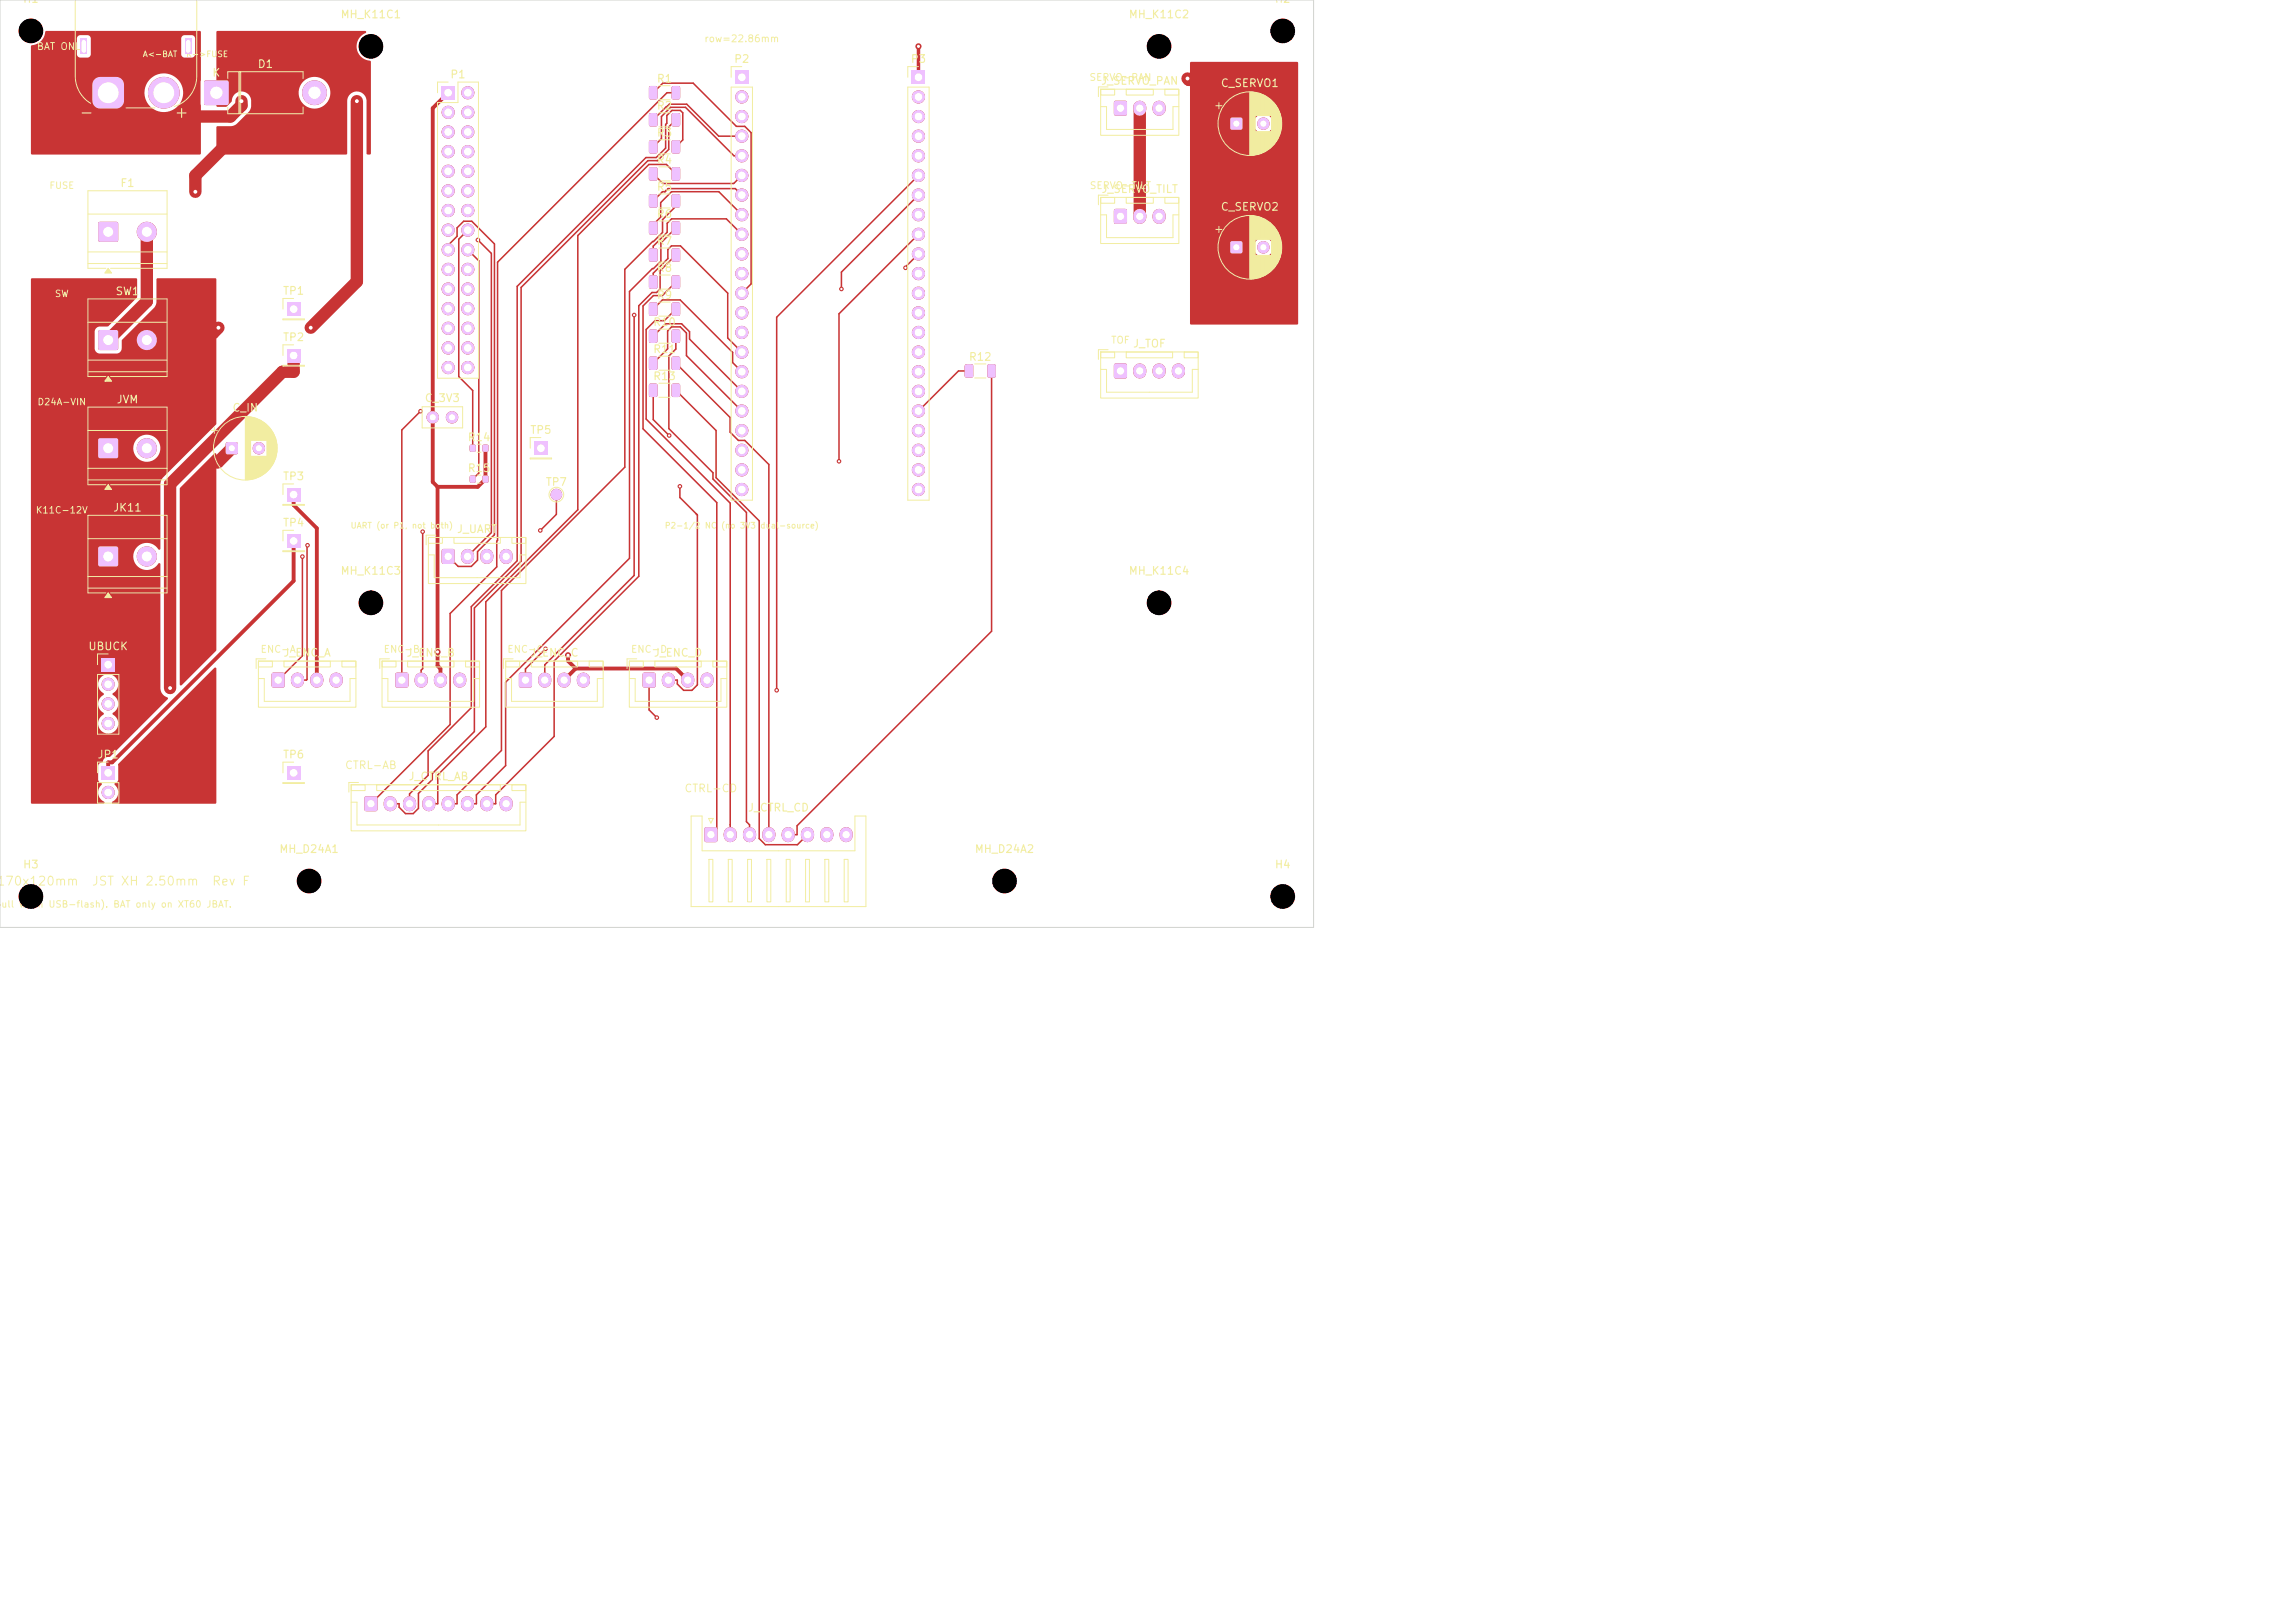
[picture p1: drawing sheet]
<svg xmlns="http://www.w3.org/2000/svg" width="297mm" height="210mm" viewBox="0 0 297 210" stroke-linecap="round" stroke-linejoin="round" font-family="sans-serif">
<defs><g id="words">
<g font-size="1.5" fill="#f2eda1">
<text x="10.1" y="15.6">-</text>
<text x="22.4" y="15.6">+</text>
</g>
<g font-size="1.2" fill="#f2eda1">
<text x="-.5" y="114.9">170x120mm</text>
<text x="11.8" y="114.9">JST XH 2.50mm</text>
<text x="27.4" y="114.9">Rev F</text>
</g>
<g font-size="1" fill="#f2eda1">
<text x="2.9" y=".6">H1</text>
<text x="44" y="2.6">MH_K11C1</text>
<text x="146" y="2.6">MH_K11C2</text>
<text x="164.9" y=".6">H2</text>
<text x="27.4" y="10.2">K</text>
<text x="33.3" y="9">D1</text>
<text x="58.2" y="10.4">P1</text>
<text x="84.9" y="10.9">R1</text>
<text x="94.9" y="8.4">P2</text>
<text x="117.8" y="8.4">P3</text>
<text x="142.4" y="11.2">J_SERVO_PAN</text>
<text x="157.9" y="11.5">C_SERVO1</text>
<text x="84.9" y="17.9">R3</text>
<text x="84.9" y="14.4">R2</text>
<text x="84.9" y="21.4">R4</text>
<text x="15.5" y="24.4">F1</text>
<text x="84.9" y="28.4">R6</text>
<text x="84.9" y="24.9">R5</text>
<text x="142.5" y="25.2">J_SERVO_TILT</text>
<text x="157.9" y="27.5">C_SERVO2</text>
<text x="84.9" y="35.4">R8</text>
<text x="84.9" y="31.9">R7</text>
<text x="14.9" y="38.4">SW1</text>
<text x="36.5" y="38.4">TP1</text>
<text x="84.9" y="38.9">R9</text>
<text x="36.5" y="44.4">TP2</text>
<text x="84.4" y="45.9">R11</text>
<text x="84.4" y="42.4">R10</text>
<text x="125.3" y="46.9">R12</text>
<text x="146.6" y="45.2">J_TOF</text>
<text x="15" y="52.4">JVM</text>
<text x="30" y="53.5">C_IN</text>
<text x="54.9" y="52.3">C_3V3</text>
<text x="84.4" y="49.4">R13</text>
<text x="60.4" y="57.3">R14</text>
<text x="68.5" y="56.4">TP5</text>
<text x="36.5" y="62.4">TP3</text>
<text x="60.4" y="61.3">R15</text>
<text x="70.5" y="63.1">TP7</text>
<text x="14.6" y="66.4">JK11</text>
<text x="36.5" y="68.4">TP4</text>
<text x="59.1" y="69.2">J_UART</text>
<text x="44" y="74.6">MH_K11C3</text>
<text x="146" y="74.6">MH_K11C4</text>
<text x="11.4" y="84.4">UBUCK</text>
<text x="36.6" y="85.2">J_ENC_A</text>
<text x="52.5" y="85.2">J_ENC_B</text>
<text x="68.5" y="85.2">J_ENC_C</text>
<text x="84.5" y="85.2">J_ENC_D</text>
<text x="12.5" y="98.4">JP1</text>
<text x="36.5" y="98.4">TP6</text>
<text x="44.6" y="99.8">CTRL-AB</text>
<text x="52.8" y="101.2">J_CTRL_AB</text>
<text x="88.5" y="102.8">CTRL-CD</text>
<text x="96.7" y="105.2">J_CTRL_CD</text>
<text x="2.9" y="112.6">H3</text>
<text x="36.1" y="110.6">MH_D24A1</text>
<text x="126.1" y="110.6">MH_D24A2</text>
<text x="164.9" y="112.6">H4</text>
</g>
<g font-size=".9" fill="#f2eda1">
<text x="91.1" y="5.7">row=22.86mm</text>
<text x="4.7" y="6.7">BAT ONLY</text>
<text x="140.9" y="10.7">SERVO-PAN</text>
<text x="6.3" y="24.6">FUSE</text>
<text x="140.9" y="24.7">SERVO-TILT</text>
<text x="7" y="38.6">SW</text>
<text x="143.7" y="44.7">TOF</text>
<text x="4.8" y="52.6">D24A-VIN</text>
<text x="4.6" y="66.6">K11C-12V</text>
<text x="33.6" y="84.7">ENC-A</text>
<text x="49.6" y="84.7">ENC-B</text>
<text x="65.6" y="84.7">ENC-C</text>
<text x="81.6" y="84.7">ENC-D</text>
<text x="-.7" y="117.6">pull when USB-flash). BAT only on XT60 JBAT.</text>
</g>
<g font-size=".8" fill="#f2eda1">
<text x="18.4" y="7.6">A&lt;-BAT</text>
<text x="24" y="7.6">K-&gt;FUSE</text>
<text x="45.3" y="68.6">UART (or P1, not both)</text>
<text x="86" y="68.6">P2-1/2 NC</text>
<text x="93.2" y="68.6">(no 3V3</text>
<text x="98.3" y="68.6">dual-source)</text>
</g>
</g></defs>
<g fill="#c83434">
<path d="M84 35.7l.8-.1 .3 .2v1.3l-.2 .3h-.7l-.2-.2v-1.3z"/>
<path d="M87 35.7l.8-.1 .2 .2v1.3l-.1 .3h-.8l-.2-.2v-1.3z"/>
<path d="M144.2 27.1l.2-.1 1.4 .1 .1 .2v1.4l-.1 .2-.2 .1-1.4-.1-.1-.2v-1.4z"/>
</g>
<path d="M147.5 27.9v.2M150 27.9v.2" fill="none" stroke="#c83434" stroke-width="1.7"/>
<g fill="#c83434">
<path d="M95.1 9.2h1.7v1.7h-1.7z"/>
<path d="M12.8 56.8l.2-.1h2l.2 .1 .1 .2v2.1l-.1 .1-.2 .1h-2l-.2-.1-.1-.1v-2.1z"/>
<path d="M84 32.2l.8-.1 .3 .2v1.3l-.2 .3h-.7l-.2-.2v-1.3z"/>
<path d="M87 32.2l.8-.1 .2 .2v1.3l-.1 .3h-.8l-.2-.2v-1.3z"/>
<path d="M144.2 13.1l.2-.1 1.4 .1 .1 .2v1.4l-.1 .2-.2 .1-1.4-.1-.1-.2v-1.4z"/>
<circle cx="96" cy="12.5" r=".85"/>
<circle cx="96" cy="15.1" r=".85"/>
<circle cx="96" cy="17.6" r=".85"/>
<circle cx="96" cy="20.2" r=".85"/>
<circle cx="96" cy="22.7" r=".85"/>
<circle cx="96" cy="25.2" r=".85"/>
<circle cx="96" cy="27.8" r=".85"/>
<circle cx="96" cy="30.3" r=".85"/>
<circle cx="96" cy="32.9" r=".85"/>
<circle cx="96" cy="35.4" r=".85"/>
<circle cx="96" cy="37.9" r=".85"/>
<circle cx="96" cy="40.5" r=".85"/>
<circle cx="96" cy="43" r=".85"/>
<circle cx="96" cy="45.6" r=".85"/>
<circle cx="96" cy="48.1" r=".85"/>
<circle cx="96" cy="50.6" r=".85"/>
<circle cx="96" cy="53.2" r=".85"/>
<circle cx="96" cy="55.7" r=".85"/>
<circle cx="96" cy="58.3" r=".85"/>
<circle cx="96" cy="60.8" r=".85"/>
<circle cx="96" cy="63.3" r=".85"/>
<circle cx="19" cy="58" r="1.3"/>
</g>
<path d="M147.5 13.9v.2M150 13.9v.2" fill="none" stroke="#c83434" stroke-width="1.7"/>
<path d="M91.2 107.1l.2-.1 1.4 .1v.2v1.4v.2l-.2 .1-1.4-.1v-.2v-1.4z" fill="#c83434"/>
<path d="M94.5 107.9v.2M97 107.9v.2M99.5 107.9v.2M102 107.9v.2M104.5 107.9v.2M107 107.9v.2M109.5 107.9v.2" fill="none" stroke="#c83434" stroke-width="1.7"/>
<g fill="#c83434">
<path d="M84 49.7l.8-.1 .3 .2v1.3l-.2 .3h-.7l-.2-.2v-1.3z"/>
<path d="M87 49.7l.8-.1 .2 .2v1.3l-.1 .3h-.8l-.2-.2v-1.3z"/>
<path d="M67.2 87.1l.2-.1 1.4 .1v.2v1.4v.2l-.2 .1-1.4-.1-.1-.2v-1.4z"/>
</g>
<path d="M70.5 87.9v.2M73 87.9v.2M75.5 87.9v.2" fill="none" stroke="#c83434" stroke-width="1.7"/>
<g fill="#c83434">
<path d="M84 39.2l.8-.1 .3 .2v1.3l-.2 .3h-.7l-.2-.2v-1.3z"/>
<path d="M87 39.2l.8-.1 .2 .2v1.3l-.1 .3h-.8l-.2-.2v-1.3z"/>
<path d="M12.8 70.8l.2-.1h2l.2 .1 .1 .2v2.1l-.1 .1-.2 .1h-2l-.2-.1-.1-.1v-2.1z"/>
<path d="M84 21.7l.8-.1 .3 .2v1.3l-.2 .3h-.7l-.2-.2v-1.3z"/>
<path d="M87 21.7l.8-.1 .2 .2v1.3l-.1 .3h-.8l-.2-.2v-1.3z"/>
<path d="M159.3 31.3l.1-.1 1.3 .1 .1 .2-.1 1.2-.2 .1-1.2-.1-.1-.1z"/>
<path d="M37.1 99.2h1.7v1.7h-1.7z"/>
<path d="M51.2 87.1l.2-.1 1.4 .1v.2v1.4v.2l-.2 .1-1.4-.1-.1-.2v-1.4z"/>
<circle cx="19" cy="72" r="1.3"/>
<circle cx="163.5" cy="32" r=".8"/>
</g>
<path d="M54.5 87.9v.2M57 87.9v.2M59.5 87.9v.2" fill="none" stroke="#c83434" stroke-width="1.7"/>
<path d="M144.2 47.1l.2-.1 1.4 .1 .1 .2v1.4l-.1 .2-.2 .1-1.4-.1-.1-.2v-1.4z" fill="#c83434"/>
<path d="M147.5 47.9v.2M150 47.9v.2M152.5 47.9v.2" fill="none" stroke="#c83434" stroke-width="1.7"/>
<g fill="#c83434">
<path d="M12.8 42.8l.2-.1h2l.2 .1 .1 .2v2.1l-.1 .1-.2 .1h-2l-.2-.1-.1-.1v-2.1z"/>
<path d="M84 18.2l.8-.1 .3 .2v1.3l-.2 .3h-.7l-.2-.2v-1.3z"/>
<path d="M87 18.2l.8-.1 .2 .2v1.3l-.1 .3h-.8l-.2-.2v-1.3z"/>
<path d="M60.8 61.6h.7v.8h-.7z"/>
<path d="M62.5 61.6h.7v.8h-.7z"/>
<path d="M10.4 5h.9v2h-.9z"/>
<path d="M23.9 5h.9v2h-.9z"/>
<path d="M12.3 10.3l.5-.3h2.2a1.03 1.03 0 0 1 1 1v2a1.02 1.02 0 0 1-1 1.1h-2a1.02 1.02 0 0 1-1-1.1v-2.2z"/>
<path d="M84 28.7l.8-.1 .3 .2v1.3l-.2 .3h-.7l-.2-.2v-1.3z"/>
<path d="M87 28.7l.8-.1 .2 .2v1.3l-.1 .3h-.8l-.2-.2v-1.3z"/>
<path d="M57.1 11.2h1.7v1.7h-1.7z"/>
<path d="M35.2 87.1l.2-.1 1.4 .1v.2v1.4v.2l-.2 .1-1.4-.1v-.2v-1.4z"/>
<circle cx="19" cy="44" r="1.3"/>
<circle cx="21.2" cy="12" r="2.05"/>
<circle cx="60.5" cy="12" r=".85"/>
<circle cx="58" cy="14.5" r=".85"/>
<circle cx="60.5" cy="14.5" r=".85"/>
<circle cx="58" cy="17.1" r=".85"/>
<circle cx="60.5" cy="17.1" r=".85"/>
<circle cx="58" cy="19.6" r=".85"/>
<circle cx="60.5" cy="19.6" r=".85"/>
<circle cx="58" cy="22.2" r=".85"/>
<circle cx="60.5" cy="22.2" r=".85"/>
<circle cx="58" cy="24.7" r=".85"/>
<circle cx="60.5" cy="24.7" r=".85"/>
<circle cx="58" cy="27.2" r=".85"/>
<circle cx="60.5" cy="27.2" r=".85"/>
<circle cx="58" cy="29.8" r=".85"/>
<circle cx="60.5" cy="29.8" r=".85"/>
<circle cx="58" cy="32.3" r=".85"/>
<circle cx="60.5" cy="32.3" r=".85"/>
<circle cx="58" cy="34.9" r=".85"/>
<circle cx="60.5" cy="34.9" r=".85"/>
<circle cx="58" cy="37.4" r=".85"/>
<circle cx="60.5" cy="37.4" r=".85"/>
<circle cx="58" cy="39.9" r=".85"/>
<circle cx="60.5" cy="39.9" r=".85"/>
<circle cx="58" cy="42.5" r=".85"/>
<circle cx="60.5" cy="42.5" r=".85"/>
<circle cx="58" cy="45" r=".85"/>
<circle cx="60.5" cy="45" r=".85"/>
<circle cx="58" cy="47.6" r=".85"/>
<circle cx="60.5" cy="47.6" r=".85"/>
</g>
<path d="M38.5 87.9v.2M41 87.9v.2M43.5 87.9v.2" fill="none" stroke="#c83434" stroke-width="1.7"/>
<g fill="#c83434">
<path d="M124.9 47.2l.8-.1 .2 .2 .1 1.3-.2 .3h-.7l-.2-.2-.1-1.3z"/>
<path d="M127.8 47.2l.8-.1 .3 .2v1.3l-.2 .3h-.7l-.2-.2v-1.3z"/>
<path d="M47.2 103.1l.2-.1 1.4 .1v.2v1.4v.2l-.2 .1-1.4-.1-.1-.2v-1.4z"/>
<circle cx="56" cy="54" r=".8"/>
<circle cx="58.5" cy="54" r=".8"/>
</g>
<path d="M50.5 103.9v.2M53 103.9v.2M55.5 103.9v.2M58 103.9v.2M60.5 103.9v.2M63 103.9v.2M65.5 103.9v.2" fill="none" stroke="#c83434" stroke-width="1.7"/>
<g fill="#c83434">
<path d="M29.3 57.3l.1-.1 1.3 .1 .1 .2-.1 1.2-.2 .1-1.2-.1-.1-.1z"/>
<path d="M57.2 71.1l.2-.1 1.4 .1v.2v1.4v.2l-.2 .1-1.4-.1-.1-.2v-1.4z"/>
<circle cx="33.5" cy="58" r=".8"/>
</g>
<path d="M60.5 71.9v.2M63 71.9v.2M65.5 71.9v.2" fill="none" stroke="#c83434" stroke-width="1.7"/>
<g fill="#c83434">
<path d="M60.8 57.6h.7v.8h-.7z"/>
<path d="M62.5 57.6h.7v.8h-.7z"/>
<path d="M159.3 15.3l.1-.1 1.3 .1 .1 .2-.1 1.2-.2 .1-1.2-.1-.1-.1z"/>
<path d="M84 25.2l.8-.1 .3 .2v1.3l-.2 .3h-.7l-.2-.2v-1.3z"/>
<path d="M87 25.2l.8-.1 .2 .2v1.3l-.1 .3h-.8l-.2-.2v-1.3z"/>
<path d="M37.1 69.2h1.7v1.7h-1.7z"/>
<path d="M37.1 39.2h1.7v1.7h-1.7z"/>
<path d="M69.2 57.2h1.6v1.7h-1.6z"/>
<path d="M26.5 10.5l.1-.1h2.7l.2 .1 .1 .2v2.7l-.1 .1-.2 .1h-2.7l-.1-.1-.1-.1v-2.7z"/>
<path d="M84 14.7l.8-.1 .3 .2v1.3l-.2 .3h-.7l-.2-.2v-1.3z"/>
<path d="M87 14.7l.8-.1 .2 .2v1.3l-.1 .3h-.8l-.2-.2v-1.3z"/>
<path d="M37.1 45.2h1.7v1.7h-1.7z"/>
<path d="M84 11.2l.8-.1 .3 .2v1.3l-.2 .3h-.7l-.2-.2v-1.3z"/>
<path d="M87 11.2l.8-.1 .2 .2v1.3l-.1 .3h-.8l-.2-.2v-1.3z"/>
<path d="M13.2 99.2h1.6v1.7h-1.6z"/>
<path d="M118 9.2h1.7v1.7h-1.7z"/>
<path d="M12.8 28.8l.2-.1h2l.2 .1 .1 .2v2.1l-.1 .1-.2 .1h-2l-.2-.1-.1-.1v-2.1z"/>
<path d="M13.2 85.2h1.6v1.7h-1.6z"/>
<path d="M84 46.2l.8-.1 .3 .2v1.3l-.2 .3h-.7l-.2-.2v-1.3z"/>
<path d="M87 46.2l.8-.1 .2 .2v1.3l-.1 .3h-.8l-.2-.2v-1.3z"/>
<path d="M84 42.7l.8-.1 .3 .2v1.3l-.2 .3h-.7l-.2-.2v-1.3z"/>
<path d="M87 42.7l.8-.1 .2 .2v1.3l-.1 .3h-.8l-.2-.2v-1.3z"/>
<path d="M37.1 63.2h1.7v1.7h-1.7z"/>
<path d="M83.2 87.1l.2-.1 1.4 .1v.2v1.4v.2l-.2 .1-1.4-.1-.1-.2v-1.4z"/>
<circle cx="163.5" cy="16" r=".8"/>
<circle cx="40.7" cy="12" r="1.6"/>
<circle cx="72" cy="64" r=".75"/>
<circle cx="14" cy="102.5" r=".85"/>
<circle cx="118.9" cy="12.5" r=".85"/>
<circle cx="118.9" cy="15.1" r=".85"/>
<circle cx="118.9" cy="17.6" r=".85"/>
<circle cx="118.9" cy="20.2" r=".85"/>
<circle cx="118.9" cy="22.7" r=".85"/>
<circle cx="118.9" cy="25.2" r=".85"/>
<circle cx="118.9" cy="27.8" r=".85"/>
<circle cx="118.9" cy="30.3" r=".85"/>
<circle cx="118.9" cy="32.9" r=".85"/>
<circle cx="118.9" cy="35.4" r=".85"/>
<circle cx="118.9" cy="37.9" r=".85"/>
<circle cx="118.9" cy="40.5" r=".85"/>
<circle cx="118.9" cy="43" r=".85"/>
<circle cx="118.9" cy="45.6" r=".85"/>
<circle cx="118.9" cy="48.1" r=".85"/>
<circle cx="118.9" cy="50.6" r=".85"/>
<circle cx="118.9" cy="53.2" r=".85"/>
<circle cx="118.9" cy="55.7" r=".85"/>
<circle cx="118.9" cy="58.3" r=".85"/>
<circle cx="118.9" cy="60.8" r=".85"/>
<circle cx="118.9" cy="63.3" r=".85"/>
<circle cx="19" cy="30" r="1.3"/>
<circle cx="14" cy="88.5" r=".85"/>
<circle cx="14" cy="91.1" r=".85"/>
<circle cx="14" cy="93.6" r=".85"/>
</g>
<path d="M86.5 87.9v.2M89 87.9v.2M91.5 87.9v.2" fill="none" stroke="#c83434" stroke-width="1.7"/>
<g fill="#c83434">
<circle cx="40.2" cy="42.4" r=".5"/>
<circle cx="46.2" cy="13.1" r=".5"/>
<circle cx="153.7" cy="10.2" r=".5"/>
<circle cx="22" cy="89" r=".5"/>
<circle cx="118.9" cy="6" r=".4"/>
<circle cx="61.8" cy="31" r=".3"/>
<circle cx="69.9" cy="68.6" r=".3"/>
<circle cx="39.8" cy="70.6" r=".3"/>
<circle cx="39.1" cy="72" r=".3"/>
<circle cx="54.7" cy="68.8" r=".3"/>
<circle cx="86.6" cy="56.4" r=".3"/>
<circle cx="28.3" cy="42.4" r=".5"/>
<circle cx="70.6" cy="84" r=".3"/>
<circle cx="82.1" cy="40.8" r=".3"/>
<circle cx="108.9" cy="37.4" r=".3"/>
<circle cx="73.5" cy="84.8" r=".4"/>
<circle cx="56.6" cy="84.4" r=".4"/>
<circle cx="54.4" cy="53.2" r=".3"/>
<circle cx="117.2" cy="34.7" r=".3"/>
<circle cx="31.3" cy="13.1" r=".5"/>
<circle cx="25.3" cy="24.8" r=".5"/>
<circle cx="85" cy="92.9" r=".3"/>
<circle cx="100.5" cy="89.3" r=".3"/>
<circle cx="108.6" cy="59.7" r=".3"/>
<circle cx="88" cy="62.9" r=".3"/>
</g>
<g fill="none" stroke="#c83434" stroke-width=".2">
<path d="M84.5 15.5l2.1-2h2.3l4.1 4.1h3M84.5 19l1.1-1.1v-2.8l1.2-1.2h1.9l6.3 6.3h1M84.5 12l1.3-1.2h3.9l5.6 5.6h1.1l.8 .8v19.5l-1.2 1.2M87.5 12h-1.2l-21.9 21.9v36l-.1 .1v3.3l-6.1 6.1v14.3l-10.2 10.3M87.5 15.5l-1 .9v2.9l-1.4 1.5h-1.3l-16.4 16.4v35.4l-6 6.1v16l-5.5 5.4v.8l-1.7 1.8v1.9l-.7 .7h-1l-.8-.8v-.5h-1.2M87.5 19l.9-.9v-3.5l-.4-.3h-1l-.7 .6v1l-.2 .2v3.1l-1.2 1.2h-1.3l-16.7 16.7v35.5l-5.9 5.9v13.1l-5.6 5.6v3.1l-2.4 2.4v1.3M58 32.3v-.6l1.2-1.1v-1.1l.8-.9h1.1l2.9 3v37.6l-2.2 2.2v1.1l-.8 .8h-1.7l-1.3-1.3M60.5 29.8l-1.1 1.2v17.7l1.8 1.8v7.5M60.5 32.3l1.5 1.4v27.5l-.8 .8M61.8 31.1l1.8 1.7v36.1l-3.1 3.1M84.5 36.5v-1.1l1.9-1.9v-1.2l.5-.5h1.2l6.1 6.1v5.8l1.8 1.9M84.5 22.5l1.3 1.2h9.2l1-1"/>
<path d="M87.5 36.5l-1.8 1.8h-1.1l-1.4 1.3v15.9l9.6 9.5v42.2l-.8 .8M87.5 29.5l-2 1.9v2.4l-.9 1h-.2l-2.9 2.9v34.5l-16.1 16.1v10.8l-3.7 3.7v1.2h-1.2M87.5 26v.7l-1.8 1.7v1.7l-4.8 4.7v25.6l-16 16v20.7l-5.7 5.7v1.2h-1.2M87.5 33l-2.1 2v2.4l-.4 .4h-.6l-1.7 1.8v35l-11 10.9v9.8l-7.5 7.5v1.2h-1.2M87.5 22.5l-1.3-1.2h-2.2l-9.2 9.2v35.5l-11.9 11.9v16.2l-6.2 6.2v3.7h-1.2M96 27.8l-3-3h-6.1l-1.4 1.4v1.9l-1 1v.4M96 30.3l-2-2h-7.1l-.6 .6v1.2l-1.8 1.8v1.1M96 25.2l-.8-.8h-8.7l-.5 .4h-.3l-1.2 1.2M118.9 25.2l-10 10v2.2M118.9 32.9l-1.7 1.6v.2M118.9 22.7l-18.4 18.3v48.3M118.9 30.3l-10.3 10.3v19.1"/>
<path d="M54.4 53.2l-2.4 2.4v32.4M82.1 40.8v33.7l-11.6 11.5v2M84.5 50.5v3.8l2.1 2.1M84.5 47l1.9-1.9v-2.3l.5-.5h1.1l.8 .8v2.9l7.2 7.2M84.5 40l1.2-1.2h2.3l6.8 6.8v1.3l1.2 1.2M84.5 43.5l1.6-1.6h2.1l1 1v1l6.8 6.7M87.5 50.5l5.2 5.2v6.1l5.5 5.6v41.1l.8 .8h4.2l1.3-1.3M87.5 43.5v1.7l-.9 .9v9.4l5.7 5.7v.8l4.3 4.3v40l.4 .4v1.3M87.5 40l-1.5 1.5h-1.2l-1.2 1.1v11.6l10.9 10.9v42.9M87.5 47l7 7v1.9l1.1 1.1h.8l3.1 3.1v47.9M125.4 48h-1.4l-5.1 5.2M128.3 48v33.7l-25.1 25.1v1.2h-1.2"/>
<path d="M39.1 72v12.9l-3.1 3.1M39.8 70.6l-.1 17.3v.1h-1.2M54.7 68.8v17.7l-.2 .2v1.3M72 64v2.6l-2.1 2M88 62.9v1.5l2.2 2.2v22l-.7 .7h-1l-.8-.8v-.5h-1.2M70.6 84l-2.6 2.6v1.4M84 88v3.9l1 1M94.5 106.7h.1"/>
</g>
<path d="M29.8 18.2l-4.5 4.5v2.1M31.3 13.1v.5l-1.5 1.5h-5.7M46.2 13.1v23.3l-6 6M147.5 14v14M153.7 10.2l.2 .1h2.4M19 30v9l-5 5M28.3 42.4l-.7 .7h-1.8M30 58l-1.8 1.8h-.4M38 46v2.1h-1.4l-14.6 14.5v26.4" fill="none" stroke="#c83434" stroke-width="1.6"/>
<path d="M118.9 6v4" fill="none" stroke="#c83434" stroke-width=".45"/>
<path d="M58 12l-2 2v48.4l.6 .6M62.8 58v4l-1 1h-5.2M38 70v5.2l-23.5 23.4h-.5v1.4M38 64v1.4l3 3v19.6M56.6 63v23.1l.4 .4v1.5M56.6 84.3h.1M73.5 84.8v.7l1 1M74.5 86.5h13l1.5 1.5M74.5 86.5l-1.5 1.5" fill="none" stroke="#c83434" stroke-width=".5"/>
<g fill="#c83434">
<path d="M154 8.1l.1-.1h13.8l.1 .1v33.8l-.1 .1h-13.8l-.1-.1v-10h8.2a1.25 1.25 0 0 0 1.8 1.3 1.25 1.25 0 0 0 .3-2.2 1.25 1.25 0 0 0-2 .7l-.1 .2h-8.2v-16h8.2a1.25 1.25 0 0 0 1.8 1.3 1.25 1.25 0 0 0 .3-2.2 1.25 1.25 0 0 0-2 .7l-.1 .2h-8.2z"/>
<path d="M28 4.1l.1-.1h19.1l.2 .1v.1a1.89 1.89 0 0 0-1.2 2.1 1.89 1.89 0 0 0 1.7 1.6l.1 12-.1 .1h-.4l-.1-.1v-6.9a1.25 1.25 0 0 0-1.2-1.2 1.25 1.25 0 0 0-1.3 1.2v6.9v.1h-16.8l-.1-.1v-3.5l.1-.1h1.8l.6-.2 1.7-1.6 .3-.8a1.77 1.77 0 0 0-.3-1.4l-.3-.3-.4-.1h7.1a2.05 2.05 0 0 0 2.9 2 2.05 2.05 0 0 0 .5-3.5 2.05 2.05 0 0 0-3.3 1.2l-.1 .3h-7.1a1.32 1.32 0 0 0-1.5 1.3l-.7 .6h-1.2h-.1z"/>
<path d="M4.1 36h13.6v.1v2.4l-3.7 3.7h-1.1a.69 .69 0 0 0-.7 .7l.1 2.3 .2 .4 .4 .2 2.4-.1 .3-.2 .1-.3 .1-1.2 4.3-4.3 .2-.6v-3v-.1h7.6l.1 .1v18.7l-6.9 7-.2 .4-.1 .3v8.5l-.2 .1a1.87 1.87 0 0 0-2.9-.3 1.76 1.76 0 0 0 .3 2.6 1.76 1.76 0 0 0 2.5-.5h.2l.1 .1v16.1a1.55 1.55 0 0 0 .9 1.2v.2l-7.4 7.4a.88 .88 0 0 0-1 .7l-.1 .1a.47 .47 0 0 0-.5 .4v1.8l.1 .3 .3 .1 .1 .2a1.37 1.37 0 0 0 .3 2.3v.1l-.1 .1h-9.3l-.1-.1v-15.5h8.7a1.62 1.62 0 0 0 .7 1.4v.1a1.34 1.34 0 0 0 0 2.4v.1a1.32 1.32 0 0 0-.4 2 1.32 1.32 0 0 0 2 0 1.32 1.32 0 0 0-.4-2v-.1a1.34 1.34 0 0 0 0-2.4v-.2a1.31 1.31 0 0 0 .2-2.2 1.31 1.31 0 0 0-2.1 .9h-8.7v-30.5h13.2a1.75 1.75 0 0 0 2.5 1.7 1.75 1.75 0 0 0 .4-3 1.75 1.75 0 0 0-2.8 1.1l-.1 .2h-13.2v-21.8z"/>
<path d="M23.3 63.1l4.4-4.4h.3v25.4l-4.6 4.6-.1-.1z"/>
<path d="M27.7 86.4h.2l.1 .1v17.4l-.1 .1h-13.3l-.1-.1v-.1a1.36 1.36 0 0 0 .3-2.3v-.2l.4-.1 .1-.3v-2z"/>
<path d="M5.9 4.1l20-.1 .1 .1v15.8l-.1 .1h-21.8l-.1-.1v-8h14.7a2.5 2.5 0 0 0 3.5 2.4 2.5 2.5 0 0 0 .5-4.3 2.5 2.5 0 0 0-4 1.6v.3h-14.7v-6a2.19 2.19 0 0 0 1.6-1h4.3l.1 2.2 .1 .2 .2 .1h1.1l.3-.2 .1-2.3h11.6v2.2l.2 .2 .2 .2 1.1-.1 .2-.1 .1-.2v-2.2l-.1-.2-.2-.1h-1.1l-.2 .1-.2 .2h-11.6l-.2-.2-.2-.2-1.1 .1-.2 .1-.2 .2h-4.3z"/>
</g>
<g fill="none" stroke="#f2eda1" stroke-width=".13">
<path d="M94.6 11.3h2.8v53.4h-2.8zM96 8.6h-1.4v1.4M85.3 35.6h1.4M85.3 37.4h1.4M142.4 25.5h10.2v6h-10.2zM142.4 27.8h.8v3h8.6v-3h.7M142.5 25.6h1.7v.7h-1.7zM143.4 25.3h-1.3v1.2M145.8 25.6h3.4v.7h-3.4zM150.8 25.6h1.8v.7h-1.8zM11.4 55.7h10.2M11.4 60.6h10.2"/>
<path d="M11.4 62.1h10.2M13.7 62.7h-2.3v-10h10.2v10h-7.3M14 62.7l.4 .6h-.8z"/>
</g>
<path d="M14 62.7l.4 .6h-.8z" fill="#f2eda1"/>
<g fill="none" stroke="#f2eda1" stroke-width=".13">
<path d="M142.4 11.5h10.2v6h-10.2zM142.4 13.8h.8v3h8.6v-3h.7M142.5 11.5h1.7v.8h-1.7zM143.4 11.3h-1.3v1.2M145.8 11.5h3.4v.8h-3.4zM150.8 11.5h1.8v.8h-1.8zM85.3 32.1h1.4M85.3 33.9h1.4M85.3 39.1h1.4M85.3 49.6h1.4M85.3 51.4h1.4M85.3 40.9h1.4"/>
<path d="M11.4 69.7h10.2M11.4 74.6h10.2M11.4 76.1h10.2M13.7 76.7h-2.3v-10h10.2v10h-7.3M14 76.7l.4 .6h-.8zM65.4 85.5h12.7v6h-12.7zM65.4 85.6h1.9v.7h-1.9zM65.4 87.8h.8v3h11.1v-3h.7M66.4 85.3h-1.3v1.2M68.7 85.6h6v.7h-6zM76.3 85.6h1.7v.7h-1.7zM89.4 105.6h1.5v4.5h19.7v-4.5h1.5v11.7h-22.7z"/>
<path d="M91.7 105.9h.6l-.3 .6zM91.7 111.2h.6v5.5h-.6zM94.3 111.2h.4v5.5h-.4zM96.8 111.2h.4v5.5h-.4zM99.2 111.2h.6v5.5h-.6zM101.8 111.2h.4v5.5h-.4zM104.2 111.2h.6v5.5h-.6zM106.8 111.2h.4v5.5h-.4zM109.2 111.2h.6v5.5h-.6z"/>
</g>
<path d="M14 76.7l.4 .6h-.8z" fill="#f2eda1"/>
<g fill="none" stroke="#f2eda1" stroke-width=".13">
<path d="M85.3 21.6h1.4M85.3 23.4h1.4M157.3 29.7h.8M157.7 29.3v.8M161.7 27.9v8.2M161.8 27.9v8.2M161.9 27.9v8.2M162 27.9v8.2M162.1 27.9v8.2M162.2 27.9v8.2M162.3 28v8M162.4 28v8"/>
<path d="M162.5 28v3M162.5 33v3M162.6 28v3M162.6 33v3M162.7 28v3M162.7 33v3M162.8 28v3M162.8 33v3M162.8 28.1v2.9M162.8 33v2.9M162.9 28.1v2.9M162.9 33v2.9"/>
<path d="M163 28.1v2.9M163 33v2.9M163.1 28.1v2.9M163.1 33v2.9M163.1 28.2v2.8M163.1 33v2.8M163.2 28.2v2.8M163.2 33v2.8M163.3 28.2v2.8M163.3 33v2.8M163.4 28.3v2.7M163.4 33v2.7"/>
<path d="M163.5 28.3v2.7M163.5 33v2.7M163.6 28.3v2.7M163.6 33v2.7M163.6 28.4v2.6M163.6 33v2.6M163.7 28.4v2.6M163.7 33v2.6M163.8 28.5v2.5M163.8 33v2.5M163.9 28.5v2.5M163.9 33v2.5"/>
<path d="M163.9 28.6v2.4M163.9 33v2.4M164 28.6v2.4M164 33v2.4M164.1 28.6v2.4M164.1 33v2.4M164.1 28.7v2.3M164.1 33v2.3M164.2 28.7v2.3M164.2 33v2.3M164.2 28.8v2.2M164.3 28.8v2.2"/>
<path d="M164.3 33v2.2M164.4 28.9v2.1M164.4 33v2.1M164.5 28.9v2.1M164.5 33v2.1M164.5 29v2M164.5 33v2M164.5 29v6M164.6 29.1v5.8M164.7 29.1v5.8M164.7 29.2v5.6M164.8 29.3v5.4"/>
<path d="M164.9 29.3v5.4M164.9 29.4v5.2M165 29.5v5M165.1 29.6v4.8M165.1 29.7v4.6M165.2 29.8v4.4M165.3 29.9v4.2M165.3 30v4M165.4 30.1v3.8M165.4 30.2v3.6M165.5 30.3v3.4M165.5 30.4v3.2"/>
<path d="M165.6 30.5v3M165.6 30.7v2.6M165.7 30.8v2.4M165.7 30.9v2.2M165.7 31.1v1.8M165.8 31.2v1.6M165.8 31.5v1M11.4 41.7h10.2M11.4 46.6h10.2M11.4 48.1h10.2M13.7 48.7h-2.3v-10h10.2v10h-7.3M14 48.7l.4 .6h-.8z"/>
<path d="M142.4 45.5h12.7v6h-12.7zM142.4 47.8h.8v3h11.1v-3h.8M142.5 45.6h1.7v.7h-1.7zM143.4 45.3h-1.3v1.2M145.8 45.6h6v.7h-6zM153.2 45.6h1.8v.7h-1.8zM38 98.6h-1.4v1.4M49.4 85.5h12.7v6h-12.7zM49.4 85.6h1.9v.7h-1.9zM49.4 87.8h.8v3h11.1v-3h.8M50.4 85.3h-1.2v1.2M52.7 85.6h6v.7h-6z"/>
<path d="M60.3 85.6h1.7v.7h-1.7zM36.6 101.3h2.8v.1h-2.8z"/>
<circle cx="161.7" cy="32" r="4.1"/>
</g>
<path d="M14 48.7l.4 .6h-.8z" fill="#f2eda1"/>
<g fill="none" stroke="#f2eda1" stroke-width=".13">
<path d="M9.7 0v9.9a4.1 4.1 0 0 0 2 3.5M25.5 0v9.9a4.1 4.1 0 0 1-2.9 3.9M16.3 14h3.7M29.5 10.2v-.9h9.7v.9M29.5 13.8v.9h9.7v-.9M30.9 9.3v5.4M31 9.3v5.4M31.1 9.3v5.4M56.6 13.3h2.7v-2.7h2.6v38.3h-5.3zM58 10.6h-1.4v1.4M85.3 18.1h1.4M85.3 19.9h1.4"/>
<path d="M85.3 14.6h1.4M85.3 16.4h1.4M85.3 11.1h1.4M85.3 12.9h1.4M117.5 11.3h2.7v53.4h-2.7zM118.9 8.6h-1.4v1.4M157.3 13.7h.8M157.7 13.3v.8M161.7 11.9v8.2M161.8 11.9v8.2M161.9 11.9v8.2M162 11.9v8.2"/>
<path d="M162.1 11.9v8.2M162.2 11.9v8.2M162.3 12v8M162.4 12v8M162.5 12v3M162.5 17v3M162.6 12v3M162.6 17v3M162.7 12v3M162.7 17v3M162.8 12v3M162.8 17v3"/>
<path d="M162.8 12.1v2.9M162.8 17v2.9M162.9 12.1v2.9M162.9 17v2.9M163 12.1v2.9M163 17v2.9M163.1 12.1v2.9M163.1 17v2.9M163.1 12.2v2.8M163.1 17v2.8M163.2 12.2v2.8M163.2 17v2.8"/>
<path d="M163.3 12.2v2.8M163.3 17v2.8M163.4 12.3v2.7M163.4 17v2.7M163.5 12.3v2.7M163.5 17v2.7M163.6 12.3v2.7M163.6 17v2.7M163.6 12.4v2.6M163.6 17v2.6M163.7 12.4v2.6M163.7 17v2.6"/>
<path d="M163.8 12.5v2.5M163.8 17v2.5M163.9 12.5v2.5M163.9 17v2.5M163.9 12.6v2.4M163.9 17v2.4M164 12.6v2.4M164 17v2.4M164.1 12.6v2.4M164.1 17v2.4M164.1 12.7v2.3M164.1 17v2.3"/>
<path d="M164.2 12.7v2.3M164.2 17v2.3M164.2 12.8v2.2M164.3 12.8v2.2M164.3 17v2.2M164.4 12.9v2.1M164.4 17v2.1M164.5 12.9v2.1M164.5 17v2.1M164.5 13v2M164.5 17v2M164.5 13v6"/>
<path d="M164.6 13.1v5.8M164.7 13.1v5.8M164.7 13.2v5.6M164.8 13.3v5.4M164.9 13.3v5.4M164.9 13.4v5.2M165 13.5v5M165.1 13.6v4.8M165.1 13.7v4.6M165.2 13.8v4.4M165.3 13.9v4.2M165.3 14v4"/>
<path d="M165.4 14.1v3.8M165.4 14.2v3.6M165.5 14.3v3.4M165.5 14.4v3.2M165.6 14.5v3M165.6 14.7v2.6M165.7 14.8v2.4M165.7 14.9v2.2M165.7 15.1v1.8M165.8 15.2v1.6M165.8 15.5v1M11.4 27.7h10.2"/>
<path d="M11.4 32.6h10.2M11.4 34.1h10.2M13.7 34.7h-2.3v-10h10.2v10h-7.3M14 34.7l.4 .6h-.8zM38 38.6h-1.4v1.4M85.3 28.6h1.4M85.3 30.4h1.4M85.3 25.1h1.4M85.3 26.9h1.4M27.3 55.7h.8M27.7 55.3v.8M31.7 53.9v8.2"/>
<path d="M31.8 53.9v8.2M31.9 53.9v8.2M32 53.9v8.2M32.1 53.9v8.2M32.2 53.9v8.2M32.3 54v8M32.4 54v8M32.5 54v3M32.5 59v3M32.6 54v3M32.6 59v3M32.7 54v3"/>
<path d="M32.7 59v3M32.8 54v3M32.8 59v3M32.8 54.1v2.9M32.8 59v2.9M32.9 54.1v2.9M32.9 59v2.9M33 54.1v2.9M33 59v2.9M33.1 54.1v2.9M33.1 59v2.9M33.1 54.2v2.8"/>
<path d="M33.1 59v2.8M33.2 54.2v2.8M33.2 59v2.8M33.3 54.2v2.8M33.3 59v2.8M33.4 54.3v2.7M33.4 59v2.7M33.5 54.3v2.7M33.5 59v2.7M33.6 54.4v2.6M33.6 59v2.6M33.7 54.4v2.6"/>
<path d="M33.7 59v2.6M33.8 54.5v2.5M33.8 59v2.5M33.9 54.5v2.5M33.9 59v2.5M33.9 54.6v2.4M33.9 59v2.4M34 54.6v2.4M34 59v2.4M34.1 54.6v2.4M34.1 59v2.4M34.1 54.7v2.3"/>
<path d="M34.1 59v2.3M34.2 54.7v2.3M34.2 59v2.3M34.2 54.8v2.2M34.3 54.8v2.2M34.3 59v2.2M34.4 54.9v2.1M34.4 59v2.1M34.5 54.9v2.1M34.5 59v2.1M34.5 55v2M34.5 59v2"/>
<path d="M34.5 55v6M34.6 55.1v5.8M34.7 55.1v5.8M34.7 55.2v5.6M34.8 55.3v5.4M34.9 55.3v5.4M34.9 55.4v5.2M35 55.4v5.2M35 55.5v5M35.1 55.6v4.8M35.1 55.7v4.6M35.2 55.7v4.6"/>
<path d="M35.2 55.8v4.4M35.3 55.9v4.2M35.3 56v4M35.4 56v4M35.4 56.1v3.8M35.4 56.2v3.6M35.5 56.3v3.4M35.5 56.4v3.2M35.6 56.4v3.2M35.6 56.5v3M35.6 56.7v2.6M35.7 56.8v2.4"/>
<path d="M35.7 56.9v2.2M35.7 57.1v1.8M35.8 57.2v1.6M35.8 57.5v1M36.6 41.3h2.8v.1h-2.8zM36.6 47.3h2.8v.1h-2.8zM38 44.6h-1.4v1.4M54.6 52.6h5.3v2.8h-5.3zM61.8 57.5h.4M61.8 58.5h.4M68.6 59.3h2.8v.1h-2.8zM70 56.6h-1.4v1.4"/>
<path d="M126.1 47.1h1.5M126.1 48.9h1.5M36.6 71.3h2.8v.1h-2.8zM38 68.6h-1.4v1.4M55.4 69.5h12.7v6h-12.7zM55.4 69.6h1.9v.7h-1.9zM55.4 71.8h.8v3h11.1v-3h.7M56.4 69.3h-1.3v1.2M58.7 69.6h6v.7h-6zM61.8 61.5h.4M61.8 62.5h.4M66.3 69.6h1.7v.7h-1.7z"/>
<path d="M14 98.6h-1.4v1.4M33.4 85.5h12.7v6h-12.7zM33.4 87.8h.8v3h11.1v-3h.8M33.5 85.6h1.8v.7h-1.8zM34.4 85.3h-1.3v1.2M36.7 85.6h6v.7h-6zM44.3 85.6h1.7v.7h-1.7zM12.6 101.3h2.8v2.6h-2.8zM45.4 101.5h22.7v6h-22.7zM45.4 101.5h1.9v.8h-1.9zM45.5 103.8h.7v3h21.1v-3h.7M46.4 101.3h-1.3v1.2"/>
<path d="M48.7 101.5h16v.8h-16zM66.3 101.5h1.7v.8h-1.7z"/>
<circle cx="161.7" cy="16" r="4.1"/>
<circle cx="31.7" cy="58" r="4.1"/>
<circle cx="72" cy="64" r=".95"/>
</g>
<path d="M14 34.7l.4 .6h-.8z" fill="#f2eda1"/>
<g fill="none" stroke="#f2eda1" stroke-width=".13">
<path d="M85.3 46.1h1.4M85.3 47.9h1.4M85.3 42.6h1.4M85.3 44.4h1.4M36.6 65.3h2.8v.1h-2.8zM38 62.6h-1.4v1.4M12.6 87.3h2.8v7.7h-2.8zM14 84.6h-1.4v1.4M81.4 85.5h12.7v6h-12.7zM81.4 85.6h1.9v.7h-1.9zM81.5 87.8h.7v3h11.1v-3h.7M82.4 85.3h-1.3v1.2"/>
<path d="M84.7 85.6h6v.7h-6zM92.3 85.6h1.8v.7h-1.8z"/>
</g>
<g fill="#efc1ff">
<path d="M84 35.7l.8-.1 .3 .2v1.3l-.2 .3h-.7l-.2-.2v-1.3z"/>
<path d="M87 35.7l.8-.1 .2 .2v1.3l-.1 .3h-.8l-.2-.2v-1.3z"/>
<path d="M144.2 27.1l.2-.1 1.4 .1 .1 .2v1.4l-.1 .2-.2 .1-1.4-.1-.1-.2v-1.4z"/>
</g>
<path d="M147.5 27.9v.2M150 27.9v.2" fill="none" stroke="#efc1ff" stroke-width="1.7"/>
<g fill="#efc1ff">
<path d="M95.1 9.2h1.7v1.7h-1.7z"/>
<path d="M12.8 56.8l.2-.1h2l.2 .1 .1 .2v2.1l-.1 .1-.2 .1h-2l-.2-.1-.1-.1v-2.1z"/>
<path d="M84 32.2l.8-.1 .3 .2v1.3l-.2 .3h-.7l-.2-.2v-1.3z"/>
<path d="M87 32.2l.8-.1 .2 .2v1.3l-.1 .3h-.8l-.2-.2v-1.3z"/>
<path d="M144.2 13.1l.2-.1 1.4 .1 .1 .2v1.4l-.1 .2-.2 .1-1.4-.1-.1-.2v-1.4z"/>
<circle cx="4" cy="116" r="1.6"/>
<circle cx="96" cy="12.5" r=".85"/>
<circle cx="96" cy="15.1" r=".85"/>
<circle cx="96" cy="17.6" r=".85"/>
<circle cx="96" cy="20.2" r=".85"/>
<circle cx="96" cy="22.7" r=".85"/>
<circle cx="96" cy="25.2" r=".85"/>
<circle cx="96" cy="27.8" r=".85"/>
<circle cx="96" cy="30.3" r=".85"/>
<circle cx="96" cy="32.9" r=".85"/>
<circle cx="96" cy="35.4" r=".85"/>
<circle cx="96" cy="37.9" r=".85"/>
<circle cx="96" cy="40.5" r=".85"/>
<circle cx="96" cy="43" r=".85"/>
<circle cx="96" cy="45.6" r=".85"/>
<circle cx="96" cy="48.1" r=".85"/>
<circle cx="96" cy="50.6" r=".85"/>
<circle cx="96" cy="53.2" r=".85"/>
<circle cx="96" cy="55.7" r=".85"/>
<circle cx="96" cy="58.3" r=".85"/>
<circle cx="96" cy="60.8" r=".85"/>
<circle cx="96" cy="63.3" r=".85"/>
<circle cx="19" cy="58" r="1.3"/>
</g>
<path d="M147.5 13.9v.2M150 13.9v.2" fill="none" stroke="#efc1ff" stroke-width="1.7"/>
<path d="M91.2 107.1l.2-.1 1.4 .1v.2v1.4v.2l-.2 .1-1.4-.1v-.2v-1.4z" fill="#efc1ff"/>
<path d="M94.5 107.9v.2M97 107.9v.2M99.5 107.9v.2M102 107.9v.2M104.5 107.9v.2M107 107.9v.2M109.5 107.9v.2" fill="none" stroke="#efc1ff" stroke-width="1.7"/>
<g fill="#efc1ff">
<path d="M84 49.7l.8-.1 .3 .2v1.3l-.2 .3h-.7l-.2-.2v-1.3z"/>
<path d="M87 49.7l.8-.1 .2 .2v1.3l-.1 .3h-.8l-.2-.2v-1.3z"/>
<path d="M67.2 87.1l.2-.1 1.4 .1v.2v1.4v.2l-.2 .1-1.4-.1-.1-.2v-1.4z"/>
</g>
<path d="M70.5 87.9v.2M73 87.9v.2M75.5 87.9v.2" fill="none" stroke="#efc1ff" stroke-width="1.7"/>
<g fill="#efc1ff">
<path d="M84 39.2l.8-.1 .3 .2v1.3l-.2 .3h-.7l-.2-.2v-1.3z"/>
<path d="M87 39.2l.8-.1 .2 .2v1.3l-.1 .3h-.8l-.2-.2v-1.3z"/>
<path d="M12.8 70.8l.2-.1h2l.2 .1 .1 .2v2.1l-.1 .1-.2 .1h-2l-.2-.1-.1-.1v-2.1z"/>
<path d="M84 21.7l.8-.1 .3 .2v1.3l-.2 .3h-.7l-.2-.2v-1.3z"/>
<path d="M87 21.7l.8-.1 .2 .2v1.3l-.1 .3h-.8l-.2-.2v-1.3z"/>
<path d="M159.3 31.3l.1-.1 1.3 .1 .1 .2-.1 1.2-.2 .1-1.2-.1-.1-.1z"/>
<path d="M37.1 99.2h1.7v1.7h-1.7z"/>
<path d="M51.2 87.1l.2-.1 1.4 .1v.2v1.4v.2l-.2 .1-1.4-.1-.1-.2v-1.4z"/>
<circle cx="4" cy="4" r="1.6"/>
<circle cx="19" cy="72" r="1.3"/>
<circle cx="48" cy="6" r="1.6"/>
<circle cx="163.5" cy="32" r=".8"/>
</g>
<path d="M54.5 87.9v.2M57 87.9v.2M59.5 87.9v.2" fill="none" stroke="#efc1ff" stroke-width="1.7"/>
<path d="M144.2 47.1l.2-.1 1.4 .1 .1 .2v1.4l-.1 .2-.2 .1-1.4-.1-.1-.2v-1.4z" fill="#efc1ff"/>
<path d="M147.5 47.9v.2M150 47.9v.2M152.5 47.9v.2" fill="none" stroke="#efc1ff" stroke-width="1.7"/>
<g fill="#efc1ff">
<path d="M12.8 42.8l.2-.1h2l.2 .1 .1 .2v2.1l-.1 .1-.2 .1h-2l-.2-.1-.1-.1v-2.1z"/>
<path d="M84 18.2l.8-.1 .3 .2v1.3l-.2 .3h-.7l-.2-.2v-1.3z"/>
<path d="M87 18.2l.8-.1 .2 .2v1.3l-.1 .3h-.8l-.2-.2v-1.3z"/>
<path d="M60.8 61.6h.7v.8h-.7z"/>
<path d="M62.5 61.6h.7v.8h-.7z"/>
<path d="M10.4 5h.9v2h-.9z"/>
<path d="M23.9 5h.9v2h-.9z"/>
<path d="M12.3 10.3l.5-.3h2.2a1.03 1.03 0 0 1 1 1v2a1.02 1.02 0 0 1-1 1.1h-2a1.02 1.02 0 0 1-1-1.1v-2.2z"/>
<path d="M84 28.7l.8-.1 .3 .2v1.3l-.2 .3h-.7l-.2-.2v-1.3z"/>
<path d="M87 28.7l.8-.1 .2 .2v1.3l-.1 .3h-.8l-.2-.2v-1.3z"/>
<path d="M57.1 11.2h1.7v1.7h-1.7z"/>
<path d="M35.2 87.1l.2-.1 1.4 .1v.2v1.4v.2l-.2 .1-1.4-.1v-.2v-1.4z"/>
<circle cx="19" cy="44" r="1.3"/>
<circle cx="21.2" cy="12" r="2.05"/>
<circle cx="60.5" cy="12" r=".85"/>
<circle cx="58" cy="14.5" r=".85"/>
<circle cx="60.5" cy="14.5" r=".85"/>
<circle cx="58" cy="17.1" r=".85"/>
<circle cx="60.5" cy="17.1" r=".85"/>
<circle cx="58" cy="19.6" r=".85"/>
<circle cx="60.5" cy="19.6" r=".85"/>
<circle cx="58" cy="22.2" r=".85"/>
<circle cx="60.5" cy="22.2" r=".85"/>
<circle cx="58" cy="24.7" r=".85"/>
<circle cx="60.5" cy="24.7" r=".85"/>
<circle cx="58" cy="27.2" r=".85"/>
<circle cx="60.5" cy="27.2" r=".85"/>
<circle cx="58" cy="29.8" r=".85"/>
<circle cx="60.5" cy="29.8" r=".85"/>
<circle cx="58" cy="32.3" r=".85"/>
<circle cx="60.5" cy="32.3" r=".85"/>
<circle cx="58" cy="34.9" r=".85"/>
<circle cx="60.5" cy="34.9" r=".85"/>
<circle cx="58" cy="37.4" r=".85"/>
<circle cx="60.5" cy="37.4" r=".85"/>
<circle cx="58" cy="39.9" r=".85"/>
<circle cx="60.5" cy="39.9" r=".85"/>
<circle cx="58" cy="42.5" r=".85"/>
<circle cx="60.5" cy="42.5" r=".85"/>
<circle cx="58" cy="45" r=".85"/>
<circle cx="60.5" cy="45" r=".85"/>
<circle cx="58" cy="47.6" r=".85"/>
<circle cx="60.5" cy="47.6" r=".85"/>
</g>
<path d="M38.5 87.9v.2M41 87.9v.2M43.5 87.9v.2" fill="none" stroke="#efc1ff" stroke-width="1.7"/>
<g fill="#efc1ff">
<path d="M124.9 47.2l.8-.1 .2 .2 .1 1.3-.2 .3h-.7l-.2-.2-.1-1.3z"/>
<path d="M127.8 47.2l.8-.1 .3 .2v1.3l-.2 .3h-.7l-.2-.2v-1.3z"/>
<path d="M47.2 103.1l.2-.1 1.4 .1v.2v1.4v.2l-.2 .1-1.4-.1-.1-.2v-1.4z"/>
<circle cx="48" cy="78" r="1.6"/>
<circle cx="56" cy="54" r=".8"/>
<circle cx="58.5" cy="54" r=".8"/>
</g>
<path d="M50.5 103.9v.2M53 103.9v.2M55.5 103.9v.2M58 103.9v.2M60.5 103.9v.2M63 103.9v.2M65.5 103.9v.2" fill="none" stroke="#efc1ff" stroke-width="1.7"/>
<g fill="#efc1ff">
<path d="M29.3 57.3l.1-.1 1.3 .1 .1 .2-.1 1.2-.2 .1-1.2-.1-.1-.1z"/>
<path d="M57.2 71.1l.2-.1 1.4 .1v.2v1.4v.2l-.2 .1-1.4-.1-.1-.2v-1.4z"/>
<circle cx="166" cy="116" r="1.6"/>
<circle cx="33.5" cy="58" r=".8"/>
</g>
<path d="M60.5 71.9v.2M63 71.9v.2M65.5 71.9v.2" fill="none" stroke="#efc1ff" stroke-width="1.7"/>
<g fill="#efc1ff">
<path d="M60.8 57.6h.7v.8h-.7z"/>
<path d="M62.5 57.6h.7v.8h-.7z"/>
<path d="M159.3 15.3l.1-.1 1.3 .1 .1 .2-.1 1.2-.2 .1-1.2-.1-.1-.1z"/>
<path d="M84 25.2l.8-.1 .3 .2v1.3l-.2 .3h-.7l-.2-.2v-1.3z"/>
<path d="M87 25.2l.8-.1 .2 .2v1.3l-.1 .3h-.8l-.2-.2v-1.3z"/>
<path d="M37.1 69.2h1.7v1.7h-1.7z"/>
<path d="M37.1 39.2h1.7v1.7h-1.7z"/>
<path d="M69.2 57.2h1.6v1.7h-1.6z"/>
<path d="M26.5 10.5l.1-.1h2.7l.2 .1 .1 .2v2.7l-.1 .1-.2 .1h-2.7l-.1-.1-.1-.1v-2.7z"/>
<path d="M84 14.7l.8-.1 .3 .2v1.3l-.2 .3h-.7l-.2-.2v-1.3z"/>
<path d="M87 14.7l.8-.1 .2 .2v1.3l-.1 .3h-.8l-.2-.2v-1.3z"/>
<path d="M37.1 45.2h1.7v1.7h-1.7z"/>
<path d="M84 11.2l.8-.1 .3 .2v1.3l-.2 .3h-.7l-.2-.2v-1.3z"/>
<path d="M87 11.2l.8-.1 .2 .2v1.3l-.1 .3h-.8l-.2-.2v-1.3z"/>
<path d="M13.2 99.2h1.6v1.7h-1.6z"/>
<path d="M118 9.2h1.7v1.7h-1.7z"/>
<path d="M12.8 28.8l.2-.1h2l.2 .1 .1 .2v2.1l-.1 .1-.2 .1h-2l-.2-.1-.1-.1v-2.1z"/>
<path d="M13.2 85.2h1.6v1.7h-1.6z"/>
<path d="M84 46.2l.8-.1 .3 .2v1.3l-.2 .3h-.7l-.2-.2v-1.3z"/>
<path d="M87 46.2l.8-.1 .2 .2v1.3l-.1 .3h-.8l-.2-.2v-1.3z"/>
<path d="M84 42.7l.8-.1 .3 .2v1.3l-.2 .3h-.7l-.2-.2v-1.3z"/>
<path d="M87 42.7l.8-.1 .2 .2v1.3l-.1 .3h-.8l-.2-.2v-1.3z"/>
<path d="M37.1 63.2h1.7v1.7h-1.7z"/>
<path d="M83.2 87.1l.2-.1 1.4 .1v.2v1.4v.2l-.2 .1-1.4-.1-.1-.2v-1.4z"/>
<circle cx="163.5" cy="16" r=".8"/>
<circle cx="40" cy="114" r="1.6"/>
<circle cx="40.7" cy="12" r="1.6"/>
<circle cx="72" cy="64" r=".75"/>
<circle cx="14" cy="102.5" r=".85"/>
<circle cx="130" cy="114" r="1.6"/>
<circle cx="118.9" cy="12.5" r=".85"/>
<circle cx="118.9" cy="15.1" r=".85"/>
<circle cx="118.9" cy="17.6" r=".85"/>
<circle cx="118.9" cy="20.2" r=".85"/>
<circle cx="118.9" cy="22.7" r=".85"/>
<circle cx="118.9" cy="25.2" r=".85"/>
<circle cx="118.9" cy="27.8" r=".85"/>
<circle cx="118.9" cy="30.3" r=".85"/>
<circle cx="118.9" cy="32.9" r=".85"/>
<circle cx="118.9" cy="35.4" r=".85"/>
<circle cx="118.9" cy="37.9" r=".85"/>
<circle cx="118.9" cy="40.5" r=".85"/>
<circle cx="118.9" cy="43" r=".85"/>
<circle cx="118.9" cy="45.6" r=".85"/>
<circle cx="118.9" cy="48.1" r=".85"/>
<circle cx="118.9" cy="50.6" r=".85"/>
<circle cx="118.9" cy="53.2" r=".85"/>
<circle cx="118.9" cy="55.7" r=".85"/>
<circle cx="118.9" cy="58.3" r=".85"/>
<circle cx="118.9" cy="60.8" r=".85"/>
<circle cx="118.9" cy="63.3" r=".85"/>
<circle cx="19" cy="30" r="1.3"/>
<circle cx="14" cy="88.5" r=".85"/>
<circle cx="14" cy="91.1" r=".85"/>
<circle cx="14" cy="93.6" r=".85"/>
<circle cx="166" cy="4" r="1.6"/>
<circle cx="150" cy="6" r="1.6"/>
<circle cx="150" cy="78" r="1.6"/>
</g>
<path d="M86.5 87.9v.2M89 87.9v.2M91.5 87.9v.2" fill="none" stroke="#efc1ff" stroke-width="1.7"/>
<path d="M0 0h170v120h-170z" fill="none" stroke="#d0d2cd" stroke-width=".13"/>
<g fill="#fff">
<circle cx="40.2" cy="42.4" r=".25"/>
<circle cx="46.2" cy="13.1" r=".25"/>
<circle cx="153.7" cy="10.2" r=".25"/>
<circle cx="22" cy="89" r=".25"/>
<circle cx="118.9" cy="6" r=".2"/>
<circle cx="61.8" cy="31.1" r=".15"/>
<circle cx="69.9" cy="68.6" r=".15"/>
<circle cx="39.8" cy="70.6" r=".15"/>
<circle cx="39.1" cy="72" r=".15"/>
<circle cx="54.7" cy="68.8" r=".15"/>
<circle cx="86.6" cy="56.4" r=".15"/>
<circle cx="28.3" cy="42.4" r=".25"/>
<circle cx="70.6" cy="84" r=".15"/>
<circle cx="82.1" cy="40.8" r=".15"/>
<circle cx="108.9" cy="37.4" r=".15"/>
<circle cx="73.5" cy="84.8" r=".2"/>
<circle cx="56.6" cy="84.4" r=".2"/>
<circle cx="54.4" cy="53.2" r=".15"/>
<circle cx="117.2" cy="34.7" r=".15"/>
<circle cx="31.3" cy="13.1" r=".25"/>
<circle cx="25.3" cy="24.8" r=".25"/>
<circle cx="85" cy="92.9" r=".15"/>
<circle cx="100.5" cy="89.3" r=".15"/>
<circle cx="108.6" cy="59.7" r=".15"/>
<circle cx="88" cy="62.9" r=".15"/>
<circle cx="145" cy="28" r=".47"/>
<circle cx="147.5" cy="28" r=".47"/>
<circle cx="150" cy="28" r=".47"/>
</g>
<circle cx="4" cy="116" r="1.6" fill="#000"/>
<g fill="#fff">
<circle cx="96" cy="10" r=".5"/>
<circle cx="96" cy="12.5" r=".5"/>
<circle cx="96" cy="15.1" r=".5"/>
<circle cx="96" cy="17.6" r=".5"/>
<circle cx="96" cy="20.2" r=".5"/>
<circle cx="96" cy="22.7" r=".5"/>
<circle cx="96" cy="25.2" r=".5"/>
<circle cx="96" cy="27.8" r=".5"/>
<circle cx="96" cy="30.3" r=".5"/>
<circle cx="96" cy="32.9" r=".5"/>
<circle cx="96" cy="35.4" r=".5"/>
<circle cx="96" cy="37.9" r=".5"/>
<circle cx="96" cy="40.5" r=".5"/>
<circle cx="96" cy="43" r=".5"/>
<circle cx="96" cy="45.6" r=".5"/>
<circle cx="96" cy="48.1" r=".5"/>
<circle cx="96" cy="50.6" r=".5"/>
<circle cx="96" cy="53.2" r=".5"/>
<circle cx="96" cy="55.7" r=".5"/>
<circle cx="96" cy="58.3" r=".5"/>
<circle cx="96" cy="60.8" r=".5"/>
<circle cx="96" cy="63.3" r=".5"/>
<circle cx="14" cy="58" r=".65"/>
<circle cx="19" cy="58" r=".65"/>
<circle cx="145" cy="14" r=".47"/>
<circle cx="147.5" cy="14" r=".47"/>
<circle cx="150" cy="14" r=".47"/>
<circle cx="92" cy="108" r=".47"/>
<circle cx="94.5" cy="108" r=".47"/>
<circle cx="97" cy="108" r=".47"/>
<circle cx="99.5" cy="108" r=".47"/>
<circle cx="102" cy="108" r=".47"/>
<circle cx="104.5" cy="108" r=".47"/>
<circle cx="107" cy="108" r=".47"/>
<circle cx="109.5" cy="108" r=".47"/>
<circle cx="68" cy="88" r=".48"/>
<circle cx="70.5" cy="88" r=".47"/>
<circle cx="73" cy="88" r=".48"/>
<circle cx="75.5" cy="88" r=".47"/>
</g>
<circle cx="4" cy="4" r="1.6" fill="#000"/>
<g fill="#fff">
<circle cx="14" cy="72" r=".65"/>
<circle cx="19" cy="72" r=".65"/>
</g>
<circle cx="48" cy="6" r="1.6" fill="#000"/>
<g fill="#fff">
<circle cx="160" cy="32" r=".4"/>
<circle cx="163.5" cy="32" r=".4"/>
<circle cx="38" cy="100" r=".5"/>
<circle cx="52" cy="88" r=".47"/>
<circle cx="54.5" cy="88" r=".47"/>
<circle cx="57" cy="88" r=".47"/>
<circle cx="59.5" cy="88" r=".47"/>
<circle cx="145" cy="48" r=".47"/>
<circle cx="147.5" cy="48" r=".47"/>
<circle cx="150" cy="48" r=".47"/>
<circle cx="152.5" cy="48" r=".47"/>
<circle cx="14" cy="44" r=".65"/>
<circle cx="19" cy="44" r=".65"/>
</g>
<path d="M10.8 5.5v1.1M24.3 5.5v1.1" fill="none" stroke="#fff" stroke-width=".6"/>
<g fill="#fff">
<circle cx="14" cy="12" r="1.35"/>
<circle cx="21.2" cy="12" r="1.35"/>
<circle cx="58" cy="12" r=".5"/>
<circle cx="60.5" cy="12" r=".5"/>
<circle cx="58" cy="14.5" r=".5"/>
<circle cx="60.5" cy="14.5" r=".5"/>
<circle cx="58" cy="17.1" r=".5"/>
<circle cx="60.5" cy="17.1" r=".5"/>
<circle cx="58" cy="19.6" r=".5"/>
<circle cx="60.5" cy="19.6" r=".5"/>
<circle cx="58" cy="22.2" r=".5"/>
<circle cx="60.5" cy="22.2" r=".5"/>
<circle cx="58" cy="24.7" r=".5"/>
<circle cx="60.5" cy="24.7" r=".5"/>
<circle cx="58" cy="27.2" r=".5"/>
<circle cx="60.5" cy="27.2" r=".5"/>
<circle cx="58" cy="29.8" r=".5"/>
<circle cx="60.5" cy="29.8" r=".5"/>
<circle cx="58" cy="32.3" r=".5"/>
<circle cx="60.5" cy="32.3" r=".5"/>
<circle cx="58" cy="34.9" r=".5"/>
<circle cx="60.5" cy="34.9" r=".5"/>
<circle cx="58" cy="37.4" r=".5"/>
<circle cx="60.5" cy="37.4" r=".5"/>
<circle cx="58" cy="39.9" r=".5"/>
<circle cx="60.5" cy="39.9" r=".5"/>
<circle cx="58" cy="42.5" r=".5"/>
<circle cx="60.5" cy="42.5" r=".5"/>
<circle cx="58" cy="45" r=".5"/>
<circle cx="60.5" cy="45" r=".5"/>
<circle cx="58" cy="47.6" r=".5"/>
<circle cx="60.5" cy="47.6" r=".5"/>
<circle cx="36" cy="88" r=".47"/>
<circle cx="38.5" cy="88" r=".47"/>
<circle cx="41" cy="88" r=".47"/>
<circle cx="43.5" cy="88" r=".47"/>
</g>
<circle cx="48" cy="78" r="1.6" fill="#000"/>
<g fill="#fff">
<circle cx="56" cy="54" r=".4"/>
<circle cx="58.5" cy="54" r=".4"/>
<circle cx="48" cy="104" r=".47"/>
<circle cx="50.5" cy="104" r=".47"/>
<circle cx="53" cy="104" r=".47"/>
<circle cx="55.5" cy="104" r=".47"/>
<circle cx="58" cy="104" r=".47"/>
<circle cx="60.5" cy="104" r=".47"/>
<circle cx="63" cy="104" r=".47"/>
<circle cx="65.5" cy="104" r=".47"/>
</g>
<circle cx="166" cy="116" r="1.6" fill="#000"/>
<g fill="#fff">
<circle cx="30" cy="58" r=".4"/>
<circle cx="33.5" cy="58" r=".4"/>
<circle cx="58" cy="72" r=".48"/>
<circle cx="60.5" cy="72" r=".48"/>
<circle cx="63" cy="72" r=".48"/>
<circle cx="65.5" cy="72" r=".48"/>
<circle cx="160" cy="16" r=".4"/>
<circle cx="163.5" cy="16" r=".4"/>
<circle cx="38" cy="70" r=".5"/>
<circle cx="38" cy="40" r=".5"/>
</g>
<circle cx="40" cy="114" r="1.6" fill="#000"/>
<g fill="#fff">
<circle cx="70" cy="58" r=".5"/>
<circle cx="28" cy="12" r=".8"/>
<circle cx="40.7" cy="12" r=".8"/>
<circle cx="38" cy="46" r=".5"/>
<circle cx="14" cy="100" r=".5"/>
<circle cx="14" cy="102.5" r=".5"/>
</g>
<circle cx="130" cy="114" r="1.6" fill="#000"/>
<g fill="#fff">
<circle cx="118.9" cy="10" r=".5"/>
<circle cx="118.9" cy="12.5" r=".5"/>
<circle cx="118.9" cy="15.1" r=".5"/>
<circle cx="118.9" cy="17.6" r=".5"/>
<circle cx="118.9" cy="20.2" r=".5"/>
<circle cx="118.9" cy="22.7" r=".5"/>
<circle cx="118.9" cy="25.2" r=".5"/>
<circle cx="118.9" cy="27.8" r=".5"/>
<circle cx="118.9" cy="30.3" r=".5"/>
<circle cx="118.9" cy="32.9" r=".5"/>
<circle cx="118.9" cy="35.4" r=".5"/>
<circle cx="118.9" cy="37.9" r=".5"/>
<circle cx="118.9" cy="40.5" r=".5"/>
<circle cx="118.9" cy="43" r=".5"/>
<circle cx="118.9" cy="45.6" r=".5"/>
<circle cx="118.9" cy="48.1" r=".5"/>
<circle cx="118.9" cy="50.6" r=".5"/>
<circle cx="118.9" cy="53.2" r=".5"/>
<circle cx="118.9" cy="55.7" r=".5"/>
<circle cx="118.9" cy="58.3" r=".5"/>
<circle cx="118.9" cy="60.8" r=".5"/>
<circle cx="118.9" cy="63.3" r=".5"/>
<circle cx="14" cy="30" r=".65"/>
<circle cx="19" cy="30" r=".65"/>
<circle cx="14" cy="86" r=".5"/>
<circle cx="14" cy="88.5" r=".5"/>
<circle cx="14" cy="91.1" r=".5"/>
<circle cx="14" cy="93.6" r=".5"/>
</g>
<circle cx="166" cy="4" r="1.6" fill="#000"/>
<circle cx="38" cy="64" r=".5" fill="#fff"/>
<g fill="#000">
<circle cx="150" cy="6" r="1.6"/>
<circle cx="150" cy="78" r="1.6"/>
</g>
<g fill="#fff">
<circle cx="84" cy="88" r=".47"/>
<circle cx="86.5" cy="88" r=".47"/>
<circle cx="89" cy="88" r=".47"/>
<circle cx="91.5" cy="88" r=".47"/>
</g>
<use href="#words"/>
</svg>
